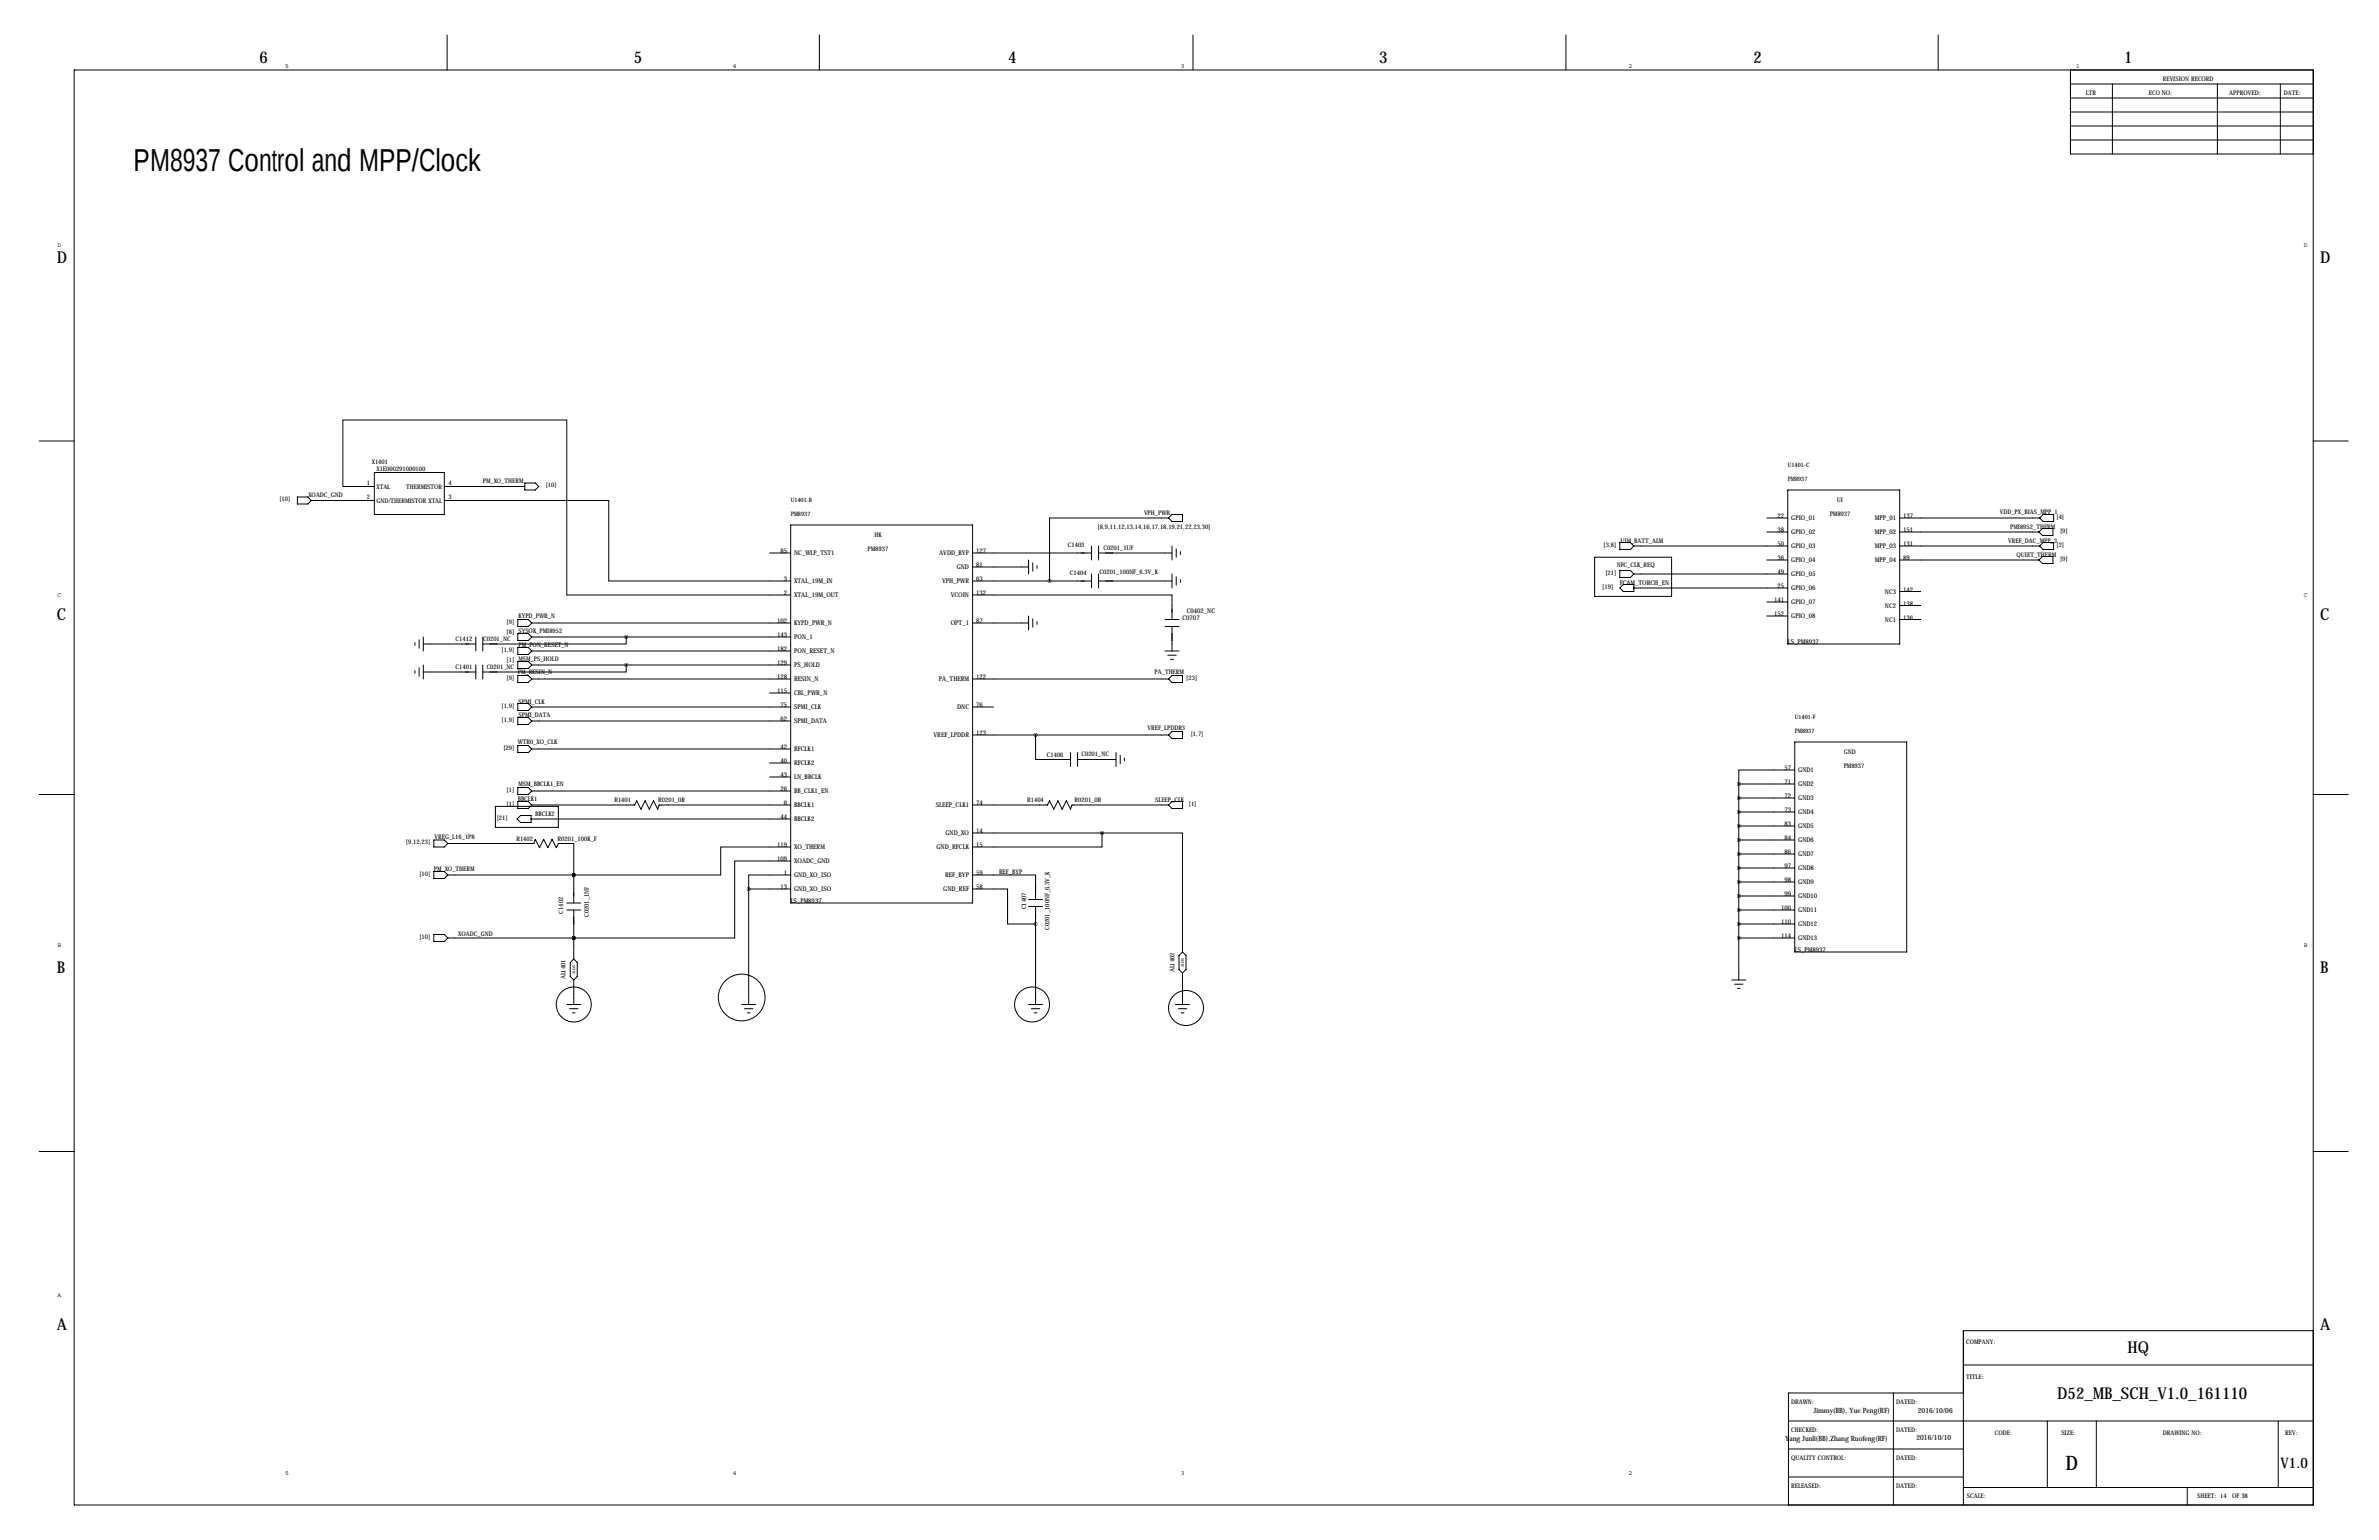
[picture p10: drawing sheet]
<svg xmlns="http://www.w3.org/2000/svg" width="864mm" height="559mm" viewBox="0 0 864 559" stroke-linecap="round" stroke-linejoin="round" font-family="sans-serif">
<defs><g id="words">
<text font-size="11.5" x="48.5" y="62">PM8937 Control and MPP/Clock</text>
<text font-size="7.3" x="749.8" y="533.4">D</text>
<g font-size="5.9">
<text x="94.2" y="22.9">6</text>
<text x="230.1" y="22.9">5</text>
<text x="366" y="22.9">4</text>
<text x="500.6" y="22.9">3</text>
<text x="636.5" y="22.9">2</text>
<text x="771.1" y="22.9">1</text>
<text x="20.6" y="95.2">D</text>
<text x="842.3" y="95.2">D</text>
<text x="20.6" y="224.8">C</text>
<text x="842.3" y="224.8">C</text>
<text x="20.6" y="353.1">B</text>
<text x="842.3" y="353.1">B</text>
<text x="20.6" y="482.6">A</text>
<text x="842.3" y="482.6">A</text>
<text x="772.3" y="491">HQ</text>
<text x="746.8" y="507.5">D52_MB_SCH_V1.0_161110</text>
</g>
<text font-size="5.3" x="827.9" y="532.7">V1.0</text>
<g font-size="2.6">
<text x="658.3" y="512.7">Jimmy(BB), Yue Peng(RF)</text>
<text x="696.2" y="512.7">2016/10/06</text>
<text x="648" y="522.9">Yang Junli(BB),Zhang Ruofeng(RF)</text>
<text x="695.7" y="522.6">2016/10/10</text>
</g>
<g font-size="2.4">
<text x="645.3" y="188">22</text>
<text x="650.2" y="188.8">GPIO_01</text>
<text x="680.6" y="188.8">MPP_01</text>
<text x="690.9" y="188">137</text>
<text x="645.3" y="193">38</text>
<text x="650.2" y="193.9">GPIO_02</text>
<text x="680.6" y="193.9">MPP_02</text>
<text x="690.9" y="193">151</text>
<text x="283.3" y="200.7">85</text>
<text x="288.3" y="201.5">NC_WLP_TST1</text>
<text x="340.9" y="201.5">AVDD_BYP</text>
<text x="354.3" y="200.7">127</text>
<text x="645.3" y="198.1">50</text>
<text x="645.3" y="203.2">36</text>
<text x="650.2" y="199">GPIO_03</text>
<text x="680.6" y="199">MPP_03</text>
<text x="690.9" y="198.1">131</text>
<text x="690.9" y="203.2">89</text>
<text x="347.3" y="206.6">GND</text>
<text x="354.3" y="205.7">81</text>
<text x="645.3" y="208.3">49</text>
<text x="650.2" y="204">GPIO_04</text>
<text x="650.2" y="209.1">GPIO_05</text>
<text x="680.6" y="204">MPP_04</text>
<text x="284.5" y="210.8">3</text>
<text x="284.5" y="215.9">2</text>
<text x="288.3" y="211.7">XTAL_19M_IN</text>
<text x="342" y="211.7">VPH_PWR</text>
<text x="354.3" y="210.8">63</text>
<text x="354.3" y="215.9">132</text>
<text x="581.7" y="213.8">[19]</text>
<text x="588" y="212.1">FCAM_TORCH_EN</text>
<text x="645.3" y="213.4">25</text>
<text x="650.2" y="214.2">GPIO_06</text>
<text x="684.3" y="215.5">NC3</text>
<text x="690.9" y="214.6">142</text>
<text x="288.3" y="216.7">XTAL_19M_OUT</text>
<text x="345.1" y="216.7">VCOIN</text>
<text x="644" y="218.4">141</text>
<text x="650.2" y="219.3">GPIO_07</text>
<text x="684.3" y="220.5">NC2</text>
<text x="690.9" y="219.7">138</text>
<text x="282.1" y="226.1">102</text>
<text x="288.3" y="226.9">KYPD_PWR_N</text>
<text x="345.1" y="226.9">OPT_1</text>
<text x="354.3" y="226.1">87</text>
<text x="429.3" y="225">C0707</text>
<text x="430.8" y="222.4">C0402_NC</text>
<text x="644" y="223.5">152</text>
<text x="650.2" y="224.4">GPIO_08</text>
<text x="684.3" y="225.6">NC1</text>
<text x="690.9" y="224.8">136</text>
<text x="282.1" y="231.1">143</text>
<text x="288.3" y="232">PON_1</text>
<text x="649" y="233.7">LS_PM8937</text>
<text x="282.1" y="236.2">182</text>
<text x="288.3" y="237.1">PON_RESET_N</text>
<text x="282.1" y="241.3">129</text>
<text x="288.3" y="242.1">PS_HOLD</text>
<text x="282.1" y="246.4">128</text>
<text x="282.1" y="251.5">115</text>
<text x="288.3" y="247.2">RESIN_N</text>
<text x="340.8" y="247.2">PA_THERM</text>
<text x="354.3" y="246.4">122</text>
<text x="283.3" y="256.5">75</text>
<text x="288.3" y="252.3">CBL_PWR_N</text>
<text x="288.3" y="257.4">SPMI_CLK</text>
<text x="347.4" y="257.4">DNC</text>
<text x="354.3" y="256.5">76</text>
<text x="283.3" y="261.6">62</text>
<text x="288.3" y="262.5">SPMI_DATA</text>
<text x="338.9" y="267.5">VREF_LPDDR</text>
<text x="354.3" y="266.7">123</text>
<text x="283.3" y="271.8">42</text>
<text x="288.3" y="272.6">RFCLK1</text>
<text x="283.3" y="276.9">40</text>
<text x="283.3" y="281.9">43</text>
<text x="288.3" y="277.7">RFCLK2</text>
<text x="647.8" y="279.4">57</text>
<text x="652.8" y="280.2">GND1</text>
<text x="283.3" y="287">26</text>
<text x="288.3" y="287.9">BB_CLK1_EN</text>
<text x="288.3" y="282.8">LN_BBCLK</text>
<text x="647.8" y="284.5">71</text>
<text x="652.8" y="285.3">GND2</text>
<text x="284.5" y="292.1">6</text>
<text x="288.3" y="292.9">BBCLK1</text>
<text x="339.7" y="292.9">SLEEP_CLK1</text>
<text x="354.3" y="292.1">74</text>
<text x="647.8" y="289.6">72</text>
<text x="652.8" y="290.4">GND3</text>
<text x="283.3" y="297.2">44</text>
<text x="288.3" y="298">BBCLK2</text>
<text x="647.8" y="299.7">83</text>
<text x="647.8" y="294.6">73</text>
<text x="652.8" y="295.5">GND4</text>
<text x="343.2" y="303.1">GND_XO</text>
<text x="354.3" y="302.3">14</text>
<text x="647.8" y="304.8">84</text>
<text x="652.8" y="300.6">GND5</text>
<text x="652.8" y="305.6">GND6</text>
<text x="282.1" y="307.3">119</text>
<text x="288.3" y="308.2">XO_THERM</text>
<text x="340" y="308.2">GND_RFCLK</text>
<text x="354.3" y="307.3">15</text>
<text x="647.8" y="309.9">86</text>
<text x="652.8" y="310.7">GND7</text>
<text x="282.1" y="312.4">109</text>
<text x="284.5" y="317.5">1</text>
<text x="288.3" y="313.3">XOADC_GND</text>
<text x="354.3" y="317.5">59</text>
<text x="647.8" y="315">97</text>
<text x="652.8" y="315.8">GND8</text>
<text x="283.3" y="322.6">13</text>
<text x="288.3" y="318.3">GND_XO_ISO</text>
<text x="288.3" y="323.4">GND_XO_ISO</text>
<text x="342.4" y="323.4">GND_REF</text>
<text x="343.1" y="318.3">REF_BYP</text>
<text x="354.3" y="322.6">58</text>
<text x="647.8" y="320">98</text>
<text x="652.8" y="320.9">GND9</text>
<text x="287" y="327.7">LS_PM8937</text>
<text x="647.8" y="325.1">99</text>
<text x="652.8" y="326">GND10</text>
<text x="646.6" y="330.2">100</text>
<text x="646.6" y="335.3">110</text>
<text x="652.8" y="331">GND11</text>
<text x="646.6" y="340.4">114</text>
<text x="652.8" y="336.1">GND12</text>
<text x="652.8" y="341.2">GND13</text>
<text x="651.5" y="345.4">LS_PM8937</text>
</g>
<g font-size="2.3">
<text x="103.5" y="24.8">5</text>
<text x="266" y="24.8">4</text>
<text x="428.6" y="24.8">3</text>
<text x="591.2" y="24.8">2</text>
<text x="753.7" y="24.8">1</text>
<text x="785.1" y="29.2">REVISION RECORD</text>
<text x="757.2" y="34.3">LTR</text>
<text x="780" y="34.3">ECO NO:</text>
<text x="809.2" y="34.3">APPROVED:</text>
<text x="829.1" y="34.3">DATE:</text>
<text x="20.9" y="89.5">D</text>
<text x="836.3" y="89.5">D</text>
<text x="135" y="168.4">X1401</text>
<text x="136.6" y="170.8">X1E000291000100</text>
<text x="133.2" y="176">1</text>
<text x="136.7" y="177.3">XTAL</text>
<text x="147.5" y="177.3">THERMISTOR</text>
<text x="162.8" y="176">4</text>
<text x="175.3" y="175.3">PM_XO_THERM</text>
<text x="198.1" y="176.9">[10]</text>
<text x="101.5" y="182">[10]</text>
<text x="111.9" y="180.3">XOADC_GND</text>
<text x="133.2" y="181.1">2</text>
<text x="136.7" y="182.4">GND/THERMISTOR XTAL</text>
<text x="162.8" y="181.1">3</text>
<text x="666.7" y="182.1">UI</text>
<text x="415.3" y="186.7">VPH_PWR</text>
<text x="664.2" y="187.2">PM8937</text>
<text x="725.9" y="186.4">VDD_PX_BIAS_MPP_1</text>
<text x="729.7" y="191.8">PMI8952_THERM</text>
<text x="746.5" y="188.3">[4]</text>
<text x="317.5" y="194.8">HK</text>
<text x="398.4" y="192.1">[8,9,11,12,13,14,16,17,18,19,21,22,23,30]</text>
<text x="588.3" y="196.8">UIM_BATT_ALM</text>
<text x="729" y="196.8">VREF_DAC_MPP_3</text>
<text x="747.8" y="193.4">[9]</text>
<text x="315" y="199.9">PM8937</text>
<text x="387.6" y="198.5">C1403</text>
<text x="400.5" y="199.4">C0201_1UF</text>
<text x="582.1" y="198.5">[3,8]</text>
<text x="732" y="201.9">QUIET_THERM</text>
<text x="746.5" y="198.5">[2]</text>
<text x="747.8" y="203.5">[9]</text>
<text x="388.4" y="208.6">C1404</text>
<text x="399.1" y="208.3">C0201_100NF_6.3V_K</text>
<text x="582.8" y="208.6">[21]</text>
<text x="586.9" y="205.7">NFC_CLK_REQ</text>
<text x="20.9" y="216.5">C</text>
<text x="836.3" y="216.5">C</text>
<text x="183.9" y="226.4">[9]</text>
<text x="188.2" y="224.3">KYPD_PWR_N</text>
<text x="165.4" y="232.8">C1412</text>
<text x="175.4" y="232.4">C0201_NC</text>
<text x="183.9" y="230.2">[8]</text>
<text x="188.2" y="229.6">SYSOK_PMI8952</text>
<text x="182.1" y="236.6">[1,9]</text>
<text x="188.2" y="239.8">MSM_PS_HOLD</text>
<text x="188.2" y="234.7">PM_PON_RESET_N</text>
<text x="165.4" y="242.9">C1401</text>
<text x="176.7" y="242.6">C0201_NC</text>
<text x="183.9" y="240.4">[1]</text>
<text x="188" y="244.6">PM_RESIN_N</text>
<text x="419.1" y="244.6">PA_THERM</text>
<text x="183.9" y="246.7">[9]</text>
<text x="430.6" y="246.7">[23]</text>
<text x="182.1" y="256.9">[1,9]</text>
<text x="188.2" y="255.3">SPMI_CLK</text>
<text x="182.1" y="262">[1,9]</text>
<text x="188.2" y="260.1">SPMI_DATA</text>
<text x="416.6" y="264.9">VREF_LPDDR3</text>
<text x="432.3" y="267">[1,7]</text>
<text x="182.7" y="272.1">[29]</text>
<text x="188" y="270">WTR0_XO_CLK</text>
<text x="380" y="274.7">C1406</text>
<text x="392.6" y="274.3">C0201_NC</text>
<text x="669.3" y="273.6">GND</text>
<text x="669.3" y="278.6">PM8937</text>
<text x="183.9" y="287.4">[1]</text>
<text x="188.2" y="285.2">MSM_BBCLK1_EN</text>
<text x="183.9" y="292.4">[1]</text>
<text x="188" y="290.6">BBCLK1</text>
<text x="223" y="290.8">R1401</text>
<text x="239" y="290.8">R0201_0R</text>
<text x="372.9" y="290.8">R1404</text>
<text x="390.1" y="290.8">R0201_0R</text>
<text x="419.4" y="290.8">SLEEP_CLK</text>
<text x="431.6" y="292.4">[1]</text>
<text x="180.3" y="297.5">[21]</text>
<text x="194.3" y="295.9">BBCLK2</text>
<text x="157.7" y="304.3">VREG_L16_1P8</text>
<text x="187.5" y="305.1">R1402</text>
<text x="202.4" y="305.1">R0201_100K_F</text>
<text x="147.4" y="306.4">[9,12,23]</text>
<text x="152.3" y="317.8">[10]</text>
<text x="157.5" y="316">PM_XO_THERM</text>
<text x="362.7" y="317">REF_BYP</text>
<text x="372.5" y="329.9" transform="rotate(-90 372.5 329.9)">C1407</text>
<text x="204.5" y="331.5" transform="rotate(-90 204.5 331.5)">C1402</text>
<text x="213.7" y="332.7" transform="rotate(-90 213.7 332.7)">C0201_1NF</text>
<text x="152.3" y="340.7">[10]</text>
<text x="166.4" y="339.6">XOADC_GND</text>
<text x="381" y="337.5" transform="rotate(-90 381 337.5)">C0201_100NF_6.3V_K</text>
<text x="20.9" y="343.5">B</text>
<text x="836.3" y="343.5">B</text>
<text x="426.3" y="352.9" transform="rotate(-90 426.3 352.9)">AL1402</text>
<text x="205.3" y="355.4" transform="rotate(-90 205.3 355.4)">AL1401</text>
<text x="20.9" y="470.5">A</text>
<text x="713.7" y="487.7">COMPANY:</text>
<text x="713.7" y="500.4">TITLE:</text>
<text x="650.2" y="509.3">DRAWN:</text>
<text x="688.3" y="509.3">DATED:</text>
<text x="650.2" y="519.4">CHECKED:</text>
<text x="688.3" y="519.4">DATED:</text>
<text x="724.2" y="520.7">CODE:</text>
<text x="748.3" y="520.7">SIZE:</text>
<text x="785.1" y="520.7">DRAWING NO:</text>
<text x="829.6" y="520.7">REV:</text>
<text x="650.2" y="529.6">QUALITY CONTROL:</text>
<text x="688.3" y="529.6">DATED:</text>
<text x="103.5" y="535.3">5</text>
<text x="266" y="535.3">4</text>
<text x="428.6" y="535.3">3</text>
<text x="591.2" y="535.3">2</text>
<text x="650.2" y="539.8">RELEASED:</text>
<text x="688.3" y="539.8">DATED:</text>
<text x="714" y="543.6">SCALE:</text>
<text x="797.6" y="543.6">SHEET: 14</text>
<text x="810.3" y="543.6">OF 38</text>
</g>
<g font-size="2.2">
<text x="649" y="169.4">U1401-C</text>
<text x="649" y="174.5">PM8937</text>
<text x="287" y="182.1">U1401-B</text>
<text x="287" y="187.2">PM8937</text>
<text x="651.5" y="260.9">U1401-F</text>
<text x="651.5" y="265.9">PM8937</text>
</g>
<g font-size="1.3">
<text x="208.8" y="353.5" transform="rotate(-90 208.8 353.5)">ALIAS</text>
<text x="429.8" y="351" transform="rotate(-90 429.8 351)">ALIAS</text>
</g>
</g></defs>
<g fill="none" stroke="#000" stroke-width=".36">
<path d="M162.3 12.7v12.7M297.4 12.7v12.7M433.1 12.7v12.7M568.5 12.7v12.7M703.6 12.7v12.7M26.9 25.4h812.8v520.7h-812.8zM751.6 25.4v30.5h88.1M751.6 35.6h88.1M751.6 30.5h88.1M766.8 30.5v25.4M804.9 30.5v25.4M827.8 30.5v25.4"/>
<path d="M751.6 50.8h88.1M751.6 45.7h88.1M751.6 40.6h88.1M14.2 160h12.7M135.9 176.5h-11.4v-24.1h81.2v63.5h81.3M135.9 171.4h25.4v15.3h-25.4zM161.3 176.5h29.2M190.5 175.3h3.8l1.3 1.2-1.3 1.3h-3.8zM649 177.8h40.6v55.9h-40.6zM839.7 160h12.7M107.9 180.3h3.9l1.2 1.3-1.2 1.3h-3.9zM113 181.6h22.9"/>
<path d="M161.3 181.6h59.7v29.2h66M287 190.5h66.1v137.2h-66.1zM396.2 198.1v5.1M398.8 198.1v5.1M424.2 188h-43.2v22.8M425.4 186.7h3.9v2.5h-3.9l-1.2-1.2zM425.4 198.1v5.1M427 199.1v3.1M588 196.8h3.8l1.3 1.3-1.3 1.3h-3.8zM593.1 198.1h55.9M641.3 188h7.7M641.3 193h7.7"/>
<path d="M689.6 188h50.8M689.6 193h50.6M689.6 198.1h50.8M741.4 191.8h3.8v2.5h-3.8l-1.2-1.3zM741.7 186.7h3.8v2.5h-3.8l-1.3-1.2zM741.7 196.8h3.8v2.6h-3.8l-1.3-1.3zM279.4 200.7h7.6M353.1 215.9h72.3v8.9M353.1 200.7h43.1M353.1 210.8h43.1M353.1 205.7h20.3M373.4 203.2v5.1"/>
<path d="M374.9 204.2v3.1M376.4 205.2v1M396.2 208.3v5.1M398.8 200.7h26.6M398.8 208.3v5.1M398.8 210.8h26.6M425.4 208.3v5.1M427 209.3v3M428.5 200.2v1M428.5 210.3v1M578.9 202.2h27.9v14.2h-27.9zM588 213.4l1.3-1.3h3.8v2.5h-3.8z"/>
<path d="M588 207h3.8l1.3 1.3-1.3 1.3h-3.8zM593.1 208.3h55.9M593.1 213.4h55.9M641.3 203.2h7.7M641.3 218.4h7.7M689.6 203.2h50.6M689.6 214.6h7.6M689.6 219.7h7.6M741.4 201.9h3.8v2.6h-3.8l-1.2-1.3zM150.6 233.2v1M152.1 232.2v3M153.7 233.7h19"/>
<path d="M153.7 231.1v5.1M172.7 231.1v5.1M175.3 231.1v5.1M188 224.8h3.8l1.2 1.3-1.2 1.2h-3.8zM188 229.9h3.8l1.2 1.2-1.2 1.3h-3.8zM188 234.9h3.8l1.2 1.3-1.2 1.3h-3.8zM193 236.2h94M193 226.1h94M193 231.1h94M227.3 231.1v2.6h-52M353.1 226.1h20.3M373.4 223.5v5.1"/>
<path d="M374.9 224.5v3.1M376.4 225.6v1M422.9 224.8h5.1M422.9 227.3h5.1M422.9 236.2h5.1M423.9 237.7h3.1M424.9 239.3h1.1M425.4 227.3v8.9M641.3 223.5h7.7M689.6 224.8h7.6M150.6 243.3v1M152.1 242.3v3.1"/>
<path d="M153.7 243.8h19M153.7 241.3v5.1M172.7 241.3v5.1M175.3 241.3v5.1M188 240h3.8l1.2 1.3-1.2 1.3h-3.8zM188 245.1h3.8l1.2 1.3-1.2 1.2h-3.8zM188 255.3h3.8l1.2 1.2-1.2 1.3h-3.8zM193 246.4h94M193 256.5h94M193 241.3h94M227.3 241.3v2.5h-52M279.4 251.5h7.6"/>
<path d="M353.1 246.4h71.1M353.1 256.5h7.6M425.4 245.1h3.9v2.5h-3.9l-1.2-1.2zM188 260.3h3.8l1.2 1.3-1.2 1.3h-3.8zM188 270.5h3.8l1.2 1.3-1.2 1.2h-3.8zM193 261.6h94M193 271.8h94M279.4 276.9h7.6M353.1 266.7h71.1M375.9 266.7v8.9h12.7M388.6 273v5.1M391.2 275.6h13.9"/>
<path d="M391.2 273v5.1M405.1 273v5.1M406.7 274.1v3M408.2 275.1v1M424.2 266.7l1.2-1.3h3.9v2.6h-3.9zM651.5 279.4h-20.3v5.1M651.5 269.2h40.6v76.2h-40.6zM14.2 288.3h12.7M179.8 292.6h22.9v7.6h-22.9zM188 285.8h3.8l1.2 1.2-1.2 1.3h-3.8zM188 290.8h3.8l1.2 1.3-1.2 1.3h-3.8zM189 295.9h3.8v2.5h-3.8l-1.3-1.2z"/>
<path d="M192.8 297.2h94.2M193 292.1h37.4l.7-1.5 1.6 3 1.5-3 1.5 3 1.5-3 1.6 3 .5-1.5h47.7M193 287h94M279.4 281.9h7.6M353.1 292.1h27.1l.8-1.5 1.5 3 1.5-3 1.6 3 1.5-3 1.5 3 .5-1.5h35.1M424.2 292.1l1.2-1.3h3.9v2.6h-3.9zM631.2 284.5h20.3M631.2 299.7h20.3M631.2 294.6h20.3M631.2 289.6h20.3M631.2 284.5v71.1M839.7 288.3h12.7"/>
<path d="M157.5 304.8h3.8l1.3 1.3-1.3 1.2h-3.8zM157.5 316.2h3.8l1.3 1.3-1.3 1.3h-3.8zM162.6 306.1h31.2l.5-1.6 1.5 3.1 1.6-3.1 1.5 3.1 1.5-3.1 1.5 3.1 .8-1.5h5.6v11.4M162.6 317.5h45.7M208.3 317.5h.1M208.3 317.5v10.2M287 317.5h-15.2v5.1M287 312.4h-20.3v28h-58.4M287 307.3h-25.4v10.2h-53.3M353.1 317.5h22.8v8.9M353.1 302.3h46.9M400 302.3h29.3v43.1"/>
<path d="M400 302.3v5h-46.9M631.2 304.8h20.3M631.2 315h20.3M631.2 309.9h20.3M157.5 339.1h3.8l1.3 1.3-1.3 1.2h-3.8zM205.7 327.7h5.1M205.7 330.2h5.1M208.3 330.2v17.8M271.8 322.6h15.2M271.8 322.6v41.9M353.1 322.6h12.7v12.7h10.1M373.4 328.9h5.1"/>
<path d="M373.4 326.4h5.1M375.9 328.9v35.6M631.2 330.2h20.3M631.2 320h20.3M631.2 325.1h20.3M631.2 335.3h20.3M162.6 340.4h45.7M208.3 340.4h.1M208.3 348l1.2 1.2v5.1l-1.2 1.3M208.3 348l-1.3 1.2v5.1l1.3 1.3M208.3 355.6v8.9M429.3 345.4l1.2 1.3v5.1l-1.2 1.3"/>
<path d="M429.3 345.4l-1.3 1.3v5.1l1.3 1.3M429.3 353.1v11.4M628.6 355.6h5.1M629.7 357.1h3M630.7 358.6h1M631.2 340.4h20.3M205.7 364.5h5.1M206.8 366h3M207.8 367.5h1M269.2 364.5h5.1M270.3 366h3M271.3 367.5h1"/>
<path d="M373.4 364.5h5.1M374.4 366h3M375.4 367.5h1M426.7 364.5h5.1M427.7 366h3.1M428.8 367.5h1M14.2 417.8h12.7M839.7 417.8h12.7M712.7 495.3h127M839.7 482.9h-127v63.2M649.2 515.6h190.5M687.3 505.5v40.6"/>
<path d="M712.7 505.5h-63.5v40.6M743.2 515.6v24.2M761 515.6v24.2M827 515.6v24.2M649.2 535.9h63.5M649.2 525.8h63.5M712.7 539.8h127M794 539.8v6.3"/>
<circle cx="208.3" cy="364.5" r="6.4"/>
<circle cx="269.2" cy="361.9" r="8.5"/>
<circle cx="374.6" cy="364.5" r="6.4"/>
<circle cx="430.5" cy="365.8" r="6.4"/>
</g>
<path d="M208.2 340.4a.05 .05 0 0 0 .1 0 .05 .05 0 0 0-.1 0zM208.2 317.5a.05 .05 0 0 0 .1 0 .05 .05 0 0 0-.1 0zM631.1 284.5a.05 .05 0 0 0 .1 0 .05 .05 0 0 0-.1 0zM631.1 289.6a.05 .05 0 0 0 .1 0 .05 .05 0 0 0-.1 0zM631.1 294.6a.05 .05 0 0 0 .1 0 .05 .05 0 0 0-.1 0zM631.1 299.7a.05 .05 0 0 0 .1 0 .05 .05 0 0 0-.1 0zM631.1 304.8a.05 .05 0 0 0 .1 0 .05 .05 0 0 0-.1 0zM631.1 309.9a.05 .05 0 0 0 .1 0 .05 .05 0 0 0-.1 0zM631.1 315a.05 .05 0 0 0 .1 0 .05 .05 0 0 0-.1 0zM631.1 320a.05 .05 0 0 0 .1 0 .05 .05 0 0 0-.1 0zM631.1 325.1a.05 .05 0 0 0 .1 0 .05 .05 0 0 0-.1 0zM631.1 330.2a.05 .05 0 0 0 .1 0 .05 .05 0 0 0-.1 0zM631.1 335.3a.05 .05 0 0 0 .1 0 .05 .05 0 0 0-.1 0zM631.1 340.4a.05 .05 0 0 0 .1 0 .05 .05 0 0 0-.1 0zM208.2 340.4a.05 .05 0 0 0 .1 0 .05 .05 0 0 0-.1 0zM208.2 317.5a.05 .05 0 0 0 .1 0 .05 .05 0 0 0-.1 0zM271.7 322.6a.05 .05 0 0 0 .1 0 .05 .05 0 0 0-.1 0zM375.9 335.3a.05 .05 0 0 0 .1 0 .05 .05 0 0 0-.1 0zM227.3 241.3a.05 .05 0 0 0 .1 0 .05 .05 0 0 0-.1 0zM375.9 266.7a.05 .05 0 0 0 .1 0 .05 .05 0 0 0-.1 0zM227.3 231.1a.05 .05 0 0 0 .1 0 .05 .05 0 0 0-.1 0zM400 302.3a.05 .05 0 0 0 .1 0 .05 .05 0 0 0-.1 0z" fill="#000" stroke="#000" stroke-width="1.3"/>
<use href="#words"/>
</svg>
